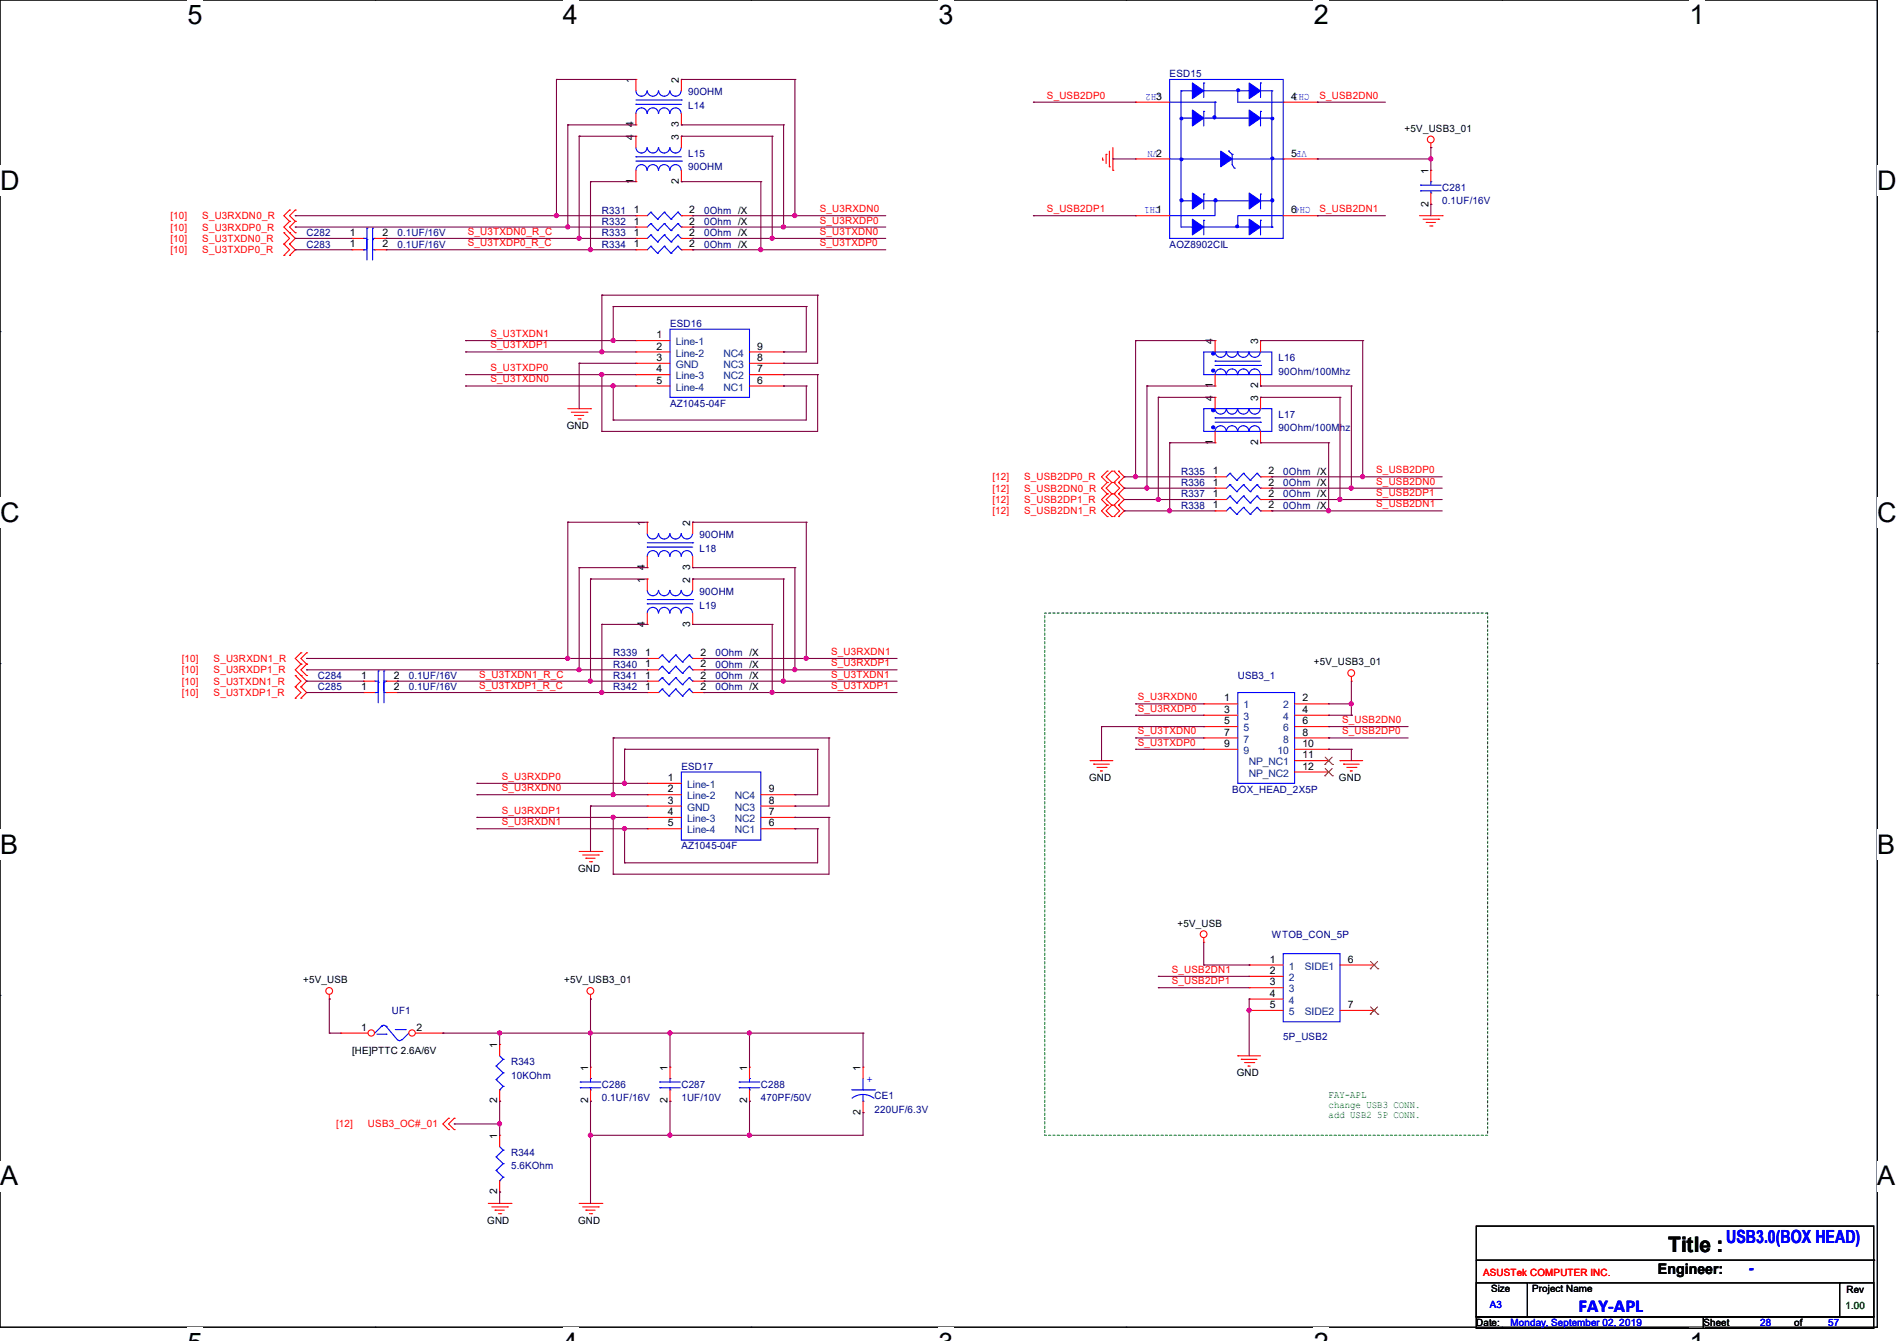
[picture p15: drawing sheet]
<svg xmlns="http://www.w3.org/2000/svg" width="297mm" height="210mm" viewBox="0 0 297 210" stroke-linecap="round" stroke-linejoin="round" font-family="sans-serif">
<defs><g id="words">
<g font-size="4.2">
<text x="29.4" y="3.8">5</text>
<text x="88.1" y="3.8">4</text>
<text x="146.9" y="3.8">3</text>
<text x="205.7" y="3.8">2</text>
<text x="264.5" y="3.8">1</text>
<text x="0" y="29.8">D</text>
<text x="293.9" y="29.8">D</text>
<text x="0" y="81.7">C</text>
<text x="293.9" y="81.7">C</text>
<text x="0" y="133.7">B</text>
<text x="293.9" y="133.7">B</text>
<text x="0" y="185.6">A</text>
<text x="293.9" y="185.6">A</text>
</g>
<text font-size="3.3" x="261.2" y="196">Title :</text>
<g font-size="2.8" fill="#00f">
<text x="270.3" y="194.7">USB3.0(BOX HEAD)</text>
<text x="247.1" y="205.4">FAY-APL</text>
</g>
<text font-size="2.3" x="259.6" y="199.5">Engineer:</text>
<text font-size="2.3" fill="#00f" x="273.8" y="199.4">-</text>
<g font-size="1.6">
<text x="99.2" y="13" transform="rotate(-90 99.2 13)">1</text>
<text x="106.3" y="13" transform="rotate(-90 106.3 13)">2</text>
<text x="181" y="15.6">3</text>
<text x="202.1" y="15.6">4</text>
<text x="99.2" y="21.9" transform="rotate(-90 99.2 21.9)">4</text>
<text x="99.2" y="19.9" transform="rotate(-90 99.2 19.9)">4</text>
<text x="106.3" y="21.9" transform="rotate(-90 106.3 21.9)">3</text>
<text x="106.3" y="19.9" transform="rotate(-90 106.3 19.9)">3</text>
<text x="219.9" y="20.7">+5V_USB3_01</text>
<text x="99.2" y="28.8" transform="rotate(-90 99.2 28.8)">1</text>
<text x="106.3" y="28.8" transform="rotate(-90 106.3 28.8)">2</text>
<text x="181" y="24.5">2</text>
<text x="202.1" y="24.5">5</text>
<text x="223.7" y="27.2" transform="rotate(-90 223.7 27.2)">1</text>
<text x="99.2" y="35.2">1</text>
<text x="99.2" y="33.4">1</text>
<text x="107.9" y="35.2">2</text>
<text x="107.9" y="33.4">2</text>
<text x="181" y="33.4">1</text>
<text x="202.1" y="33.4">6</text>
<text x="223.7" y="32.3" transform="rotate(-90 223.7 32.3)">2</text>
<text x="54.8" y="38.7">1</text>
<text x="54.8" y="37">1</text>
<text x="59.9" y="38.7">2</text>
<text x="59.9" y="37">2</text>
<text x="99.2" y="37">1</text>
<text x="99.2" y="38.7">1</text>
<text x="107.9" y="37">2</text>
<text x="107.9" y="38.7">2</text>
<text x="102.8" y="53">1</text>
<text x="189.9" y="53.9" transform="rotate(-90 189.9 53.9)">4</text>
<text x="197" y="53.9" transform="rotate(-90 197 53.9)">3</text>
<text x="102.8" y="54.7">2</text>
<text x="102.8" y="56.5">3</text>
<text x="102.8" y="58.3">4</text>
<text x="118.6" y="56.5">8</text>
<text x="118.6" y="58.3">7</text>
<text x="118.6" y="54.7">9</text>
<text x="102.8" y="60.1">5</text>
<text x="118.6" y="60.1">6</text>
<text x="189.9" y="62.8" transform="rotate(-90 189.9 62.8)">4</text>
<text x="189.9" y="60.8" transform="rotate(-90 189.9 60.8)">1</text>
<text x="197" y="62.8" transform="rotate(-90 197 62.8)">3</text>
<text x="197" y="60.8" transform="rotate(-90 197 60.8)">2</text>
<text x="88.7" y="67.2">GND</text>
<text x="189.9" y="69.7" transform="rotate(-90 189.9 69.7)">1</text>
<text x="197" y="69.7" transform="rotate(-90 197 69.7)">2</text>
<text x="189.9" y="74.3">1</text>
<text x="189.9" y="76.1">1</text>
<text x="189.9" y="77.9">1</text>
<text x="198.6" y="74.3">2</text>
<text x="198.6" y="76.1">2</text>
<text x="198.6" y="77.9">2</text>
<text x="101" y="82.3" transform="rotate(-90 101 82.3)">1</text>
<text x="108.1" y="82.3" transform="rotate(-90 108.1 82.3)">2</text>
<text x="189.9" y="79.6">1</text>
<text x="198.6" y="79.6">2</text>
<text x="101" y="89.2" transform="rotate(-90 101 89.2)">4</text>
<text x="108.1" y="89.2" transform="rotate(-90 108.1 89.2)">3</text>
<text x="101" y="91.2" transform="rotate(-90 101 91.2)">1</text>
<text x="108.1" y="91.2" transform="rotate(-90 108.1 91.2)">2</text>
<text x="101" y="98.1" transform="rotate(-90 101 98.1)">4</text>
<text x="108.1" y="98.1" transform="rotate(-90 108.1 98.1)">3</text>
<text x="56.6" y="106.3">1</text>
<text x="61.7" y="106.3">2</text>
<text x="101" y="104.5">1</text>
<text x="101" y="106.3">1</text>
<text x="101" y="102.7">1</text>
<text x="109.7" y="104.5">2</text>
<text x="109.7" y="106.3">2</text>
<text x="109.7" y="102.7">2</text>
<text x="205.7" y="104.2">+5V_USB3_01</text>
<text x="56.6" y="108.1">1</text>
<text x="61.7" y="108.1">2</text>
<text x="101" y="108.1">1</text>
<text x="109.7" y="108.1">2</text>
<text x="191.7" y="109.9">1</text>
<text x="191.7" y="111.6">3</text>
<text x="191.7" y="113.4">5</text>
<text x="203.9" y="109.9">2</text>
<text x="203.9" y="111.6">4</text>
<text x="203.9" y="113.4">6</text>
<text x="191.7" y="115.2">7</text>
<text x="191.7" y="117">9</text>
<text x="203.9" y="115.2">8</text>
<text x="203.9" y="117">10</text>
<text x="203.9" y="118.7">11</text>
<text x="104.6" y="122.3">1</text>
<text x="104.6" y="124.1">2</text>
<text x="104.6" y="125.9">3</text>
<text x="120.4" y="125.9">8</text>
<text x="120.4" y="124.1">9</text>
<text x="170.5" y="122.3">GND</text>
<text x="203.9" y="120.5">12</text>
<text x="209.6" y="122.3">GND</text>
<text x="104.6" y="127.6">4</text>
<text x="104.6" y="129.4">5</text>
<text x="120.4" y="127.6">7</text>
<text x="120.4" y="129.4">6</text>
<text x="90.5" y="136.6">GND</text>
<text x="184.4" y="145.1">+5V_USB</text>
<text x="47.5" y="154">+5V_USB</text>
<text x="88.3" y="154">+5V_USB3_01</text>
<text x="198.8" y="150.8">1</text>
<text x="198.8" y="152.5">2</text>
<text x="198.8" y="154.3">3</text>
<text x="211" y="150.8">6</text>
<text x="56.6" y="161.4">1</text>
<text x="65.2" y="161.4">2</text>
<text x="198.8" y="156.1">4</text>
<text x="198.8" y="157.9">5</text>
<text x="211" y="157.9">7</text>
<text x="55.1" y="165">[HE]PTTC 2.6A/6V</text>
<text x="77.9" y="164.1" transform="rotate(-90 77.9 164.1)">1</text>
<text x="92.1" y="167.7" transform="rotate(-90 92.1 167.7)">1</text>
<text x="104.5" y="167.7" transform="rotate(-90 104.5 167.7)">1</text>
<text x="117" y="167.7" transform="rotate(-90 117 167.7)">1</text>
<text x="134.7" y="167.7" transform="rotate(-90 134.7 167.7)">1</text>
<text x="77.9" y="172.8" transform="rotate(-90 77.9 172.8)">2</text>
<text x="92.1" y="172.8" transform="rotate(-90 92.1 172.8)">2</text>
<text x="104.5" y="172.8" transform="rotate(-90 104.5 172.8)">2</text>
<text x="117" y="172.8" transform="rotate(-90 117 172.8)">2</text>
<text x="193.6" y="168.6">GND</text>
<text x="77.9" y="178.3" transform="rotate(-90 77.9 178.3)">1</text>
<text x="134.7" y="174.6" transform="rotate(-90 134.7 174.6)">2</text>
<text x="76.3" y="191.7">GND</text>
<text x="77.9" y="187" transform="rotate(-90 77.9 187)">2</text>
<text x="90.5" y="191.7">GND</text>
<text x="233.5" y="202.3">Size</text>
<text x="239.9" y="202.3">Project Name</text>
<text x="289.1" y="202.5">Rev</text>
<text x="231.1" y="207.7">Date:</text>
<text x="266.7" y="207.7">Sheet</text>
<text x="280.9" y="207.7">of</text>
</g>
<g font-size="1.6" fill="#000080">
<text x="107.7" y="17.1">L14</text>
<text x="107.7" y="14.9">90OHM</text>
<text x="183.1" y="12.1">ESD15</text>
<text x="107.7" y="24.6">L15</text>
<text x="107.7" y="26.7">90OHM</text>
<text x="225.8" y="29.9">C281</text>
<text x="94.2" y="35.2">R332</text>
<text x="94.2" y="33.4">R331</text>
<text x="110.2" y="35.2">0Ohm /X</text>
<text x="110.2" y="33.4">0Ohm /X</text>
<text x="225.8" y="32">0.1UF/16V</text>
<text x="48" y="38.8">C283</text>
<text x="48" y="37">C282</text>
<text x="62.2" y="38.8">0.1UF/16V</text>
<text x="62.2" y="37">0.1UF/16V</text>
<text x="94.2" y="37">R333</text>
<text x="94.2" y="38.8">R334</text>
<text x="110.2" y="37">0Ohm /X</text>
<text x="110.2" y="38.8">0Ohm /X</text>
<text x="183.1" y="38.8">AOZ8902CIL</text>
<text x="104.9" y="51.2">ESD16</text>
<text x="200.2" y="56.6">L16</text>
<text x="200.2" y="58.7">90Ohm/100Mhz</text>
<text x="104.9" y="63.7">AZ1045-04F</text>
<text x="200.2" y="65.4">L17</text>
<text x="200.2" y="67.6">90Ohm/100Mhz</text>
<text x="184.9" y="74.3">R335</text>
<text x="184.9" y="76.1">R336</text>
<text x="184.9" y="77.9">R337</text>
<text x="200.9" y="74.3">0Ohm /X</text>
<text x="200.9" y="76.1">0Ohm /X</text>
<text x="200.9" y="77.9">0Ohm /X</text>
<text x="184.9" y="79.7">R338</text>
<text x="200.9" y="79.7">0Ohm /X</text>
<text x="109.5" y="86.4">L18</text>
<text x="109.5" y="84.3">90OHM</text>
<text x="109.5" y="95.3">L19</text>
<text x="109.5" y="93.2">90OHM</text>
<text x="49.8" y="106.3">C284</text>
<text x="64" y="106.3">0.1UF/16V</text>
<text x="96" y="104.6">R340</text>
<text x="96" y="106.3">R341</text>
<text x="96" y="102.8">R339</text>
<text x="112" y="104.6">0Ohm /X</text>
<text x="112" y="106.3">0Ohm /X</text>
<text x="112" y="102.8">0Ohm /X</text>
<text x="193.8" y="106.3">USB3_1</text>
<text x="49.8" y="108.1">C285</text>
<text x="64" y="108.1">0.1UF/16V</text>
<text x="96" y="108.1">R342</text>
<text x="112" y="108.1">0Ohm /X</text>
<text x="106.7" y="120.6">ESD17</text>
<text x="192.9" y="124.1">BOX_HEAD_2X5P</text>
<text x="106.7" y="133">AZ1045-04F</text>
<text x="199.1" y="146.9">WTOB_CON_5P</text>
<text x="61.3" y="158.8">UF1</text>
<text x="80" y="166.8">R343</text>
<text x="200.9" y="162.9">5P_USB2</text>
<text x="80" y="168.9">10KOhm</text>
<text x="94.2" y="170.3">C286</text>
<text x="94.2" y="172.5">0.1UF/16V</text>
<text x="106.7" y="170.3">C287</text>
<text x="106.7" y="172.5">1UF/10V</text>
<text x="119.1" y="170.3">C288</text>
<text x="119.1" y="172.5">470PF/50V</text>
<text x="136.9" y="172.1">CE1</text>
<text x="136.9" y="174.2">220UF/6.3V</text>
<text x="80" y="181">R344</text>
<text x="80" y="183.1">5.6KOhm</text>
</g>
<g font-size="1.6" fill="#f00">
<text x="163.9" y="15.5">S_USB2DP0</text>
<text x="206.6" y="15.5">S_USB2DN0</text>
<text x="26.7" y="34.3">[10]</text>
<text x="31.7" y="34.3">S_U3RXDN0_R</text>
<text x="128.4" y="35">S_U3RXDP0</text>
<text x="128.4" y="33.2">S_U3RXDN0</text>
<text x="163.9" y="33.2">S_USB2DP1</text>
<text x="206.6" y="33.2">S_USB2DN1</text>
<text x="26.7" y="39.7">[10]</text>
<text x="26.7" y="36.1">[10]</text>
<text x="26.7" y="37.9">[10]</text>
<text x="31.7" y="39.7">S_U3TXDP0_R</text>
<text x="31.7" y="36.1">S_U3RXDP0_R</text>
<text x="31.7" y="37.9">S_U3TXDN0_R</text>
<text x="73.2" y="36.8">S_U3TXDN0_R_C</text>
<text x="73.2" y="38.6">S_U3TXDP0_R_C</text>
<text x="128.4" y="38.6">S_U3TXDP0</text>
<text x="128.4" y="36.8">S_U3TXDN0</text>
<text x="76.8" y="52.8">S_U3TXDN1</text>
<text x="76.8" y="59.9">S_U3TXDN0</text>
<text x="76.8" y="58.1">S_U3TXDP0</text>
<text x="76.8" y="54.6">S_U3TXDP1</text>
<text x="155.4" y="77">[12]</text>
<text x="155.4" y="75.2">[12]</text>
<text x="160.4" y="77">S_USB2DN0_R</text>
<text x="160.4" y="75.2">S_USB2DP0_R</text>
<text x="215.5" y="77.7">S_USB2DP1</text>
<text x="215.5" y="74.1">S_USB2DP0</text>
<text x="215.5" y="75.9">S_USB2DN0</text>
<text x="155.4" y="80.6">[12]</text>
<text x="155.4" y="78.8">[12]</text>
<text x="160.4" y="80.6">S_USB2DN1_R</text>
<text x="160.4" y="78.8">S_USB2DP1_R</text>
<text x="215.5" y="79.5">S_USB2DN1</text>
<text x="28.4" y="103.7">[10]</text>
<text x="28.4" y="105.4">[10]</text>
<text x="28.4" y="107.2">[10]</text>
<text x="33.4" y="103.7">S_U3RXDN1_R</text>
<text x="33.4" y="105.4">S_U3RXDP1_R</text>
<text x="33.4" y="107.2">S_U3TXDN1_R</text>
<text x="75" y="106.1">S_U3TXDN1_R_C</text>
<text x="75" y="107.9">S_U3TXDP1_R_C</text>
<text x="130.1" y="104.3">S_U3RXDP1</text>
<text x="130.1" y="102.6">S_U3RXDN1</text>
<text x="130.1" y="107.9">S_U3TXDP1</text>
<text x="130.1" y="106.1">S_U3TXDN1</text>
<text x="28.4" y="109">[10]</text>
<text x="33.4" y="109">S_U3TXDP1_R</text>
<text x="178.1" y="111.5">S_U3RXDP0</text>
<text x="178.1" y="109.7">S_U3RXDN0</text>
<text x="210.1" y="113.2">S_USB2DN0</text>
<text x="178.1" y="116.8">S_U3TXDP0</text>
<text x="178.1" y="115">S_U3TXDN0</text>
<text x="210.1" y="115">S_USB2DP0</text>
<text x="78.6" y="122.1">S_U3RXDP0</text>
<text x="78.6" y="123.9">S_U3RXDN0</text>
<text x="78.6" y="129.2">S_U3RXDN1</text>
<text x="78.6" y="127.5">S_U3RXDP1</text>
<text x="183.5" y="154.1">S_USB2DP1</text>
<text x="183.5" y="152.4">S_USB2DN1</text>
<text x="52.6" y="176.6">[12]</text>
<text x="57.6" y="176.6">USB3_OC#_01</text>
<text x="232.2" y="199.9">ASUSTek COMPUTER INC.</text>
</g>
<g font-size="1.6" fill="#00f">
<text x="181.9" y="14.7" transform="rotate(-180 181.9 14.7)">CH2</text>
<text x="205" y="14.7" transform="rotate(-180 205 14.7)">CH3</text>
<text x="181.4" y="23.6" transform="rotate(-180 181.4 23.6)">VN</text>
<text x="204.6" y="23.6" transform="rotate(-180 204.6 23.6)">VP</text>
<text x="181.7" y="32.5" transform="rotate(-180 181.7 32.5)">CH1</text>
<text x="205.2" y="32.5" transform="rotate(-180 205.2 32.5)">CH4</text>
<text x="135.7" y="169.5">+</text>
<text x="233.3" y="204.8">A3</text>
<text x="236.5" y="207.7">Monday, September 02, 2019</text>
<text x="275.6" y="207.7">28</text>
<text x="286.3" y="207.7">57</text>
</g>
<g font-size="1.6" fill="#004080">
<text x="105.8" y="54.1">Line-1</text>
<text x="105.8" y="55.8">Line-2</text>
<text x="105.8" y="57.6">GND</text>
<text x="105.8" y="59.4">Line-3</text>
<text x="113.3" y="57.6">NC3</text>
<text x="113.3" y="59.4">NC2</text>
<text x="113.3" y="55.8">NC4</text>
<text x="105.8" y="61.2">Line-4</text>
<text x="113.3" y="61.2">NC1</text>
<text x="194.7" y="111">1</text>
<text x="194.7" y="112.7">3</text>
<text x="200.9" y="111">2</text>
<text x="200.9" y="112.7">4</text>
<text x="194.7" y="114.5">5</text>
<text x="194.7" y="116.3">7</text>
<text x="194.7" y="118.1">9</text>
<text x="195.5" y="119.8">NP_NC1</text>
<text x="200" y="118.1">10</text>
<text x="200.9" y="114.5">6</text>
<text x="200.9" y="116.3">8</text>
<text x="107.6" y="123.4">Line-1</text>
<text x="107.6" y="125.2">Line-2</text>
<text x="115.1" y="125.2">NC4</text>
<text x="195.5" y="121.6">NP_NC2</text>
<text x="107.6" y="127">GND</text>
<text x="107.6" y="128.7">Line-3</text>
<text x="107.6" y="130.5">Line-4</text>
<text x="115.1" y="127">NC3</text>
<text x="115.1" y="128.7">NC2</text>
<text x="115.1" y="130.5">NC1</text>
<text x="201.8" y="151.9">1</text>
<text x="201.8" y="153.6">2</text>
<text x="201.8" y="155.4">3</text>
<text x="204.3" y="151.9">SIDE1</text>
<text x="201.8" y="157.2">4</text>
<text x="201.8" y="159">5</text>
<text x="204.3" y="159">SIDE2</text>
</g>
<g font-size="1.6" fill="#008000">
<text x="208" y="171.9">FAY-APL</text>
<text x="208" y="173.5">change USB3 CONN.</text>
<text x="208" y="175">add USB2 5P CONN.</text>
<text x="288.9" y="205">1.00</text>
</g>
</g></defs>
<path d="M0 0h293.9v207.9h-293.9z" fill="none" stroke="#000" stroke-width=".17"/>
<g fill="#fff">
<path d="M29.4 0h2.3v4.7h-2.3z"/>
<path d="M29.4 207.9h2.3v2.1h-2.3z"/>
</g>
<path d="M58.8 0h.1M58.8 207.9h.1" fill="none" stroke="#000" stroke-width=".17"/>
<g fill="#fff">
<path d="M88.1 0h2.4v4.7h-2.4z"/>
<path d="M88.1 207.9h2.4v2.1h-2.4z"/>
</g>
<path d="M117.6 0h.1M117.6 207.9h.1" fill="none" stroke="#000" stroke-width=".17"/>
<g fill="#fff">
<path d="M146.9 0h2.4v4.7h-2.4z"/>
<path d="M146.9 207.9h2.4v2.1h-2.4z"/>
</g>
<path d="M176.3 0h.1M176.3 207.9h.1" fill="none" stroke="#000" stroke-width=".17"/>
<g fill="#fff">
<path d="M205.7 0h2.4v4.7h-2.4z"/>
<path d="M205.7 207.9h2.4v2.1h-2.4z"/>
</g>
<path d="M235.1 0h.1M235.1 207.9h.1" fill="none" stroke="#000" stroke-width=".17"/>
<g fill="#fff">
<path d="M264.5 0h2.4v4.7h-2.4z"/>
<path d="M264.5 207.9h2.4v2.1h-2.4z"/>
<path d="M0 26h3v4.7h-3z"/>
<path d="M293.9 26h3.1v4.7h-3.1z"/>
<path d="M0 77.9h3v4.7h-3z"/>
<path d="M293.9 77.9h3.1v4.7h-3.1z"/>
</g>
<path d="M0 51.9h.1M293.9 51.9h.1" fill="none" stroke="#000" stroke-width=".17"/>
<g fill="#fff">
<path d="M0 129.9h2.8v4.7h-2.8z"/>
<path d="M293.9 129.9h2.9v4.7h-2.9z"/>
</g>
<path d="M0 103.9h.1M293.9 103.9h.1" fill="none" stroke="#000" stroke-width=".17"/>
<g fill="#fff">
<path d="M0 181.8h2.8v4.8h-2.8z"/>
<path d="M293.8 181.8h3v4.8h-3z"/>
</g>
<path d="M0 155.9h.1M293.9 155.9h.1M231.1 192h62.3v14.2h-62.3zM231.1 197.4h62.3M293.4 197.4h.1M231.1 200.9h8v5.3h-8zM231.1 206.2h35.6v1.8h-35.6zM239.3 200.9h48.7M266.7 206.2h26.7v1.8h-26.7zM288 200.9h5.4v5.3h-5.4zM288 200.9h.1" fill="none" stroke="#000" stroke-width=".17"/>
<path d="M163.6 96h69.3v81.8h-69.3z" fill="none" stroke="#008000" stroke-width=".17" stroke-dasharray=".3 .3"/>
<g fill="none" stroke="#f00" stroke-width=".17">
<path d="M44.4 38.2h.1M44.4 36.4h.1M44.4 38.2l.9 .9-.9 .9M44.4 36.4l.9 .9-.9 .9M45.3 34.7h.1M45.3 32.9h.1M45.3 38.2h.1M45.3 36.4h.1M45.3 32.9l-.9 .9 .9 .9M45.3 38.2l.9 .9-.9 .9M45.3 34.7l-.9 .9 1.8 1.7-.9 .9M46.2 34.7h.1"/>
<path d="M46.2 32.9h.1M46.2 36.4h.1M46.2 32.9l-.9 .9 .9 .9M46.2 34.7l-.9 .9 .9 .8M55.1 39.1h.1M55.1 39.1h1.8M58.7 39.1h1.8M60.5 39.1h.1M99.6 35.6h.1M99.6 35.6h1.7M106.7 35.6h1.8M108.5 35.6h.1"/>
<path d="M172.6 25.1h.1M172.6 24.7v.4M173.2 24.2h.1M173.2 24.2v1.4M173.7 26.1h.1M173.7 23.7v2.4M174.2 26.7h.1M174.2 23.1v3.6M222.2 33.8h3.6M222.8 34.3h2.5M223.3 34.8h.1M223.3 34.8h1.4"/>
<path d="M223.9 35.4h.3M224 23.1h.1M224 22.4v.7M224.2 35.4h.1M225.3 34.3h.1M225.8 33.8h.1M44.4 40h.1M45.3 40h.1M190.2 53.3h.1M190.2 53.3v1.8M190.2 58.7v1.8M197.4 53.3h.1"/>
<path d="M197.4 53.3v1.8M197.4 58.7v1.8M88.9 64h3.6M89.5 64.6h2.4M90 65.1h.1M90 65.1h1.4M90.5 65.6h.3M90.8 65.6h.1M91.9 64.6h.1M92.5 64h.1M173.4 77.3h.1M173.4 75.6h.1"/>
<path d="M173.4 73.8h.1M173.4 79.1h.1M173.4 79.1l-.9 .9 .9 .9M173.4 75.6l-.9 .9 .9 .8M173.4 77.3l-.9 .9 .9 .9M173.4 73.8l-.9 .9 .9 .9M174.1 75.6h.1M174.1 77.3h.1M174.1 73.8h.1M174.1 79.1h.1M174.1 75.6l-.9 .9 .9 .8M174.1 73.8l-.9 .9 .9 .9"/>
<path d="M174.1 79.1l-.9 .9 .9 .9M174.1 77.3l-.9 .9 .9 .9M174.4 75.6h.1M174.4 77.3h.1M174.4 73.8h.1M174.4 79.1h.1M174.4 75.6l.9 .9-.9 .8M174.4 73.8l.9 .9-.9 .9M174.4 79.1l.9 .9-.9 .9M174.4 77.3l.9 .9-.9 .9M175.1 77.3h.1M175.1 75.6h.1"/>
<path d="M175.1 73.8h.1M175.1 79.1h.1M175.1 75.6l.9 .9-.9 .8M175.1 79.1l.9 .9-.9 .9M175.1 73.8l.9 .9-.9 .9M175.1 77.3l.9 .9-.9 .9M190.2 74.7h.1M190.2 69.3h.1M190.2 62.2h.1M190.2 60.5h.1M190.2 74.7h1.8M190.2 62.2v1.8"/>
<path d="M190.2 67.6v1.7M197.4 69.3h.1M197.4 62.2h.1M197.4 60.5h.1M197.4 74.7h1.7M197.4 62.2v1.8M197.4 67.6v1.7M199.1 74.7h.1M173.4 80.9h.1M174.1 80.9h.1M174.4 80.9h.1M175.1 80.9h.1"/>
<path d="M46.2 107.6h.1M46.2 109.3h.1M46.2 105.8h.1M46.2 107.6l.9 .9-.9 .8M46.2 105.8l.9 .9-.9 .9M47.1 104h.1M47.1 102.2h.1M47.1 109.3h.1M47.1 107.6h.1M47.1 105.8h.1M47.1 102.2l-.9 .9 .9 .9M47.1 107.6l.9 .9-.9 .8"/>
<path d="M47.1 104l-.9 .9 1.8 1.8-.9 .9M48 104h.1M48 102.2h.1M48 105.8h.1M48 102.2l-.9 .9 .9 .9M48 104l-.9 .9 .9 .9M170.7 119.1h.1M170.7 119.1h3.5M171.2 119.7h.1M171.2 119.7h2.5M188.5 110.2h.1M188.5 112h.1"/>
<path d="M188.5 113.8h.1M188.5 115.6h.1M188.5 117.3h.1M188.5 110.2h5.3M188.5 112h5.3M188.5 113.8h5.3M188.5 115.6h5.3M188.5 117.3h5.3M202.7 119.1h5.3M202.7 110.2h5.3M202.7 112h5.3M202.7 113.8h5.3"/>
<path d="M202.7 115.6h5.3M202.7 117.3h5.3M208 110.2h.1M208 112h.1M208 113.8h.1M208 115.6h.1M208 117.3h.1M208 119.1h.1M209.8 119.1h.1M209.8 119.1h3.6M210.4 119.7h.1M210.4 119.7h2.4"/>
<path d="M211.6 106.7h.1M211.6 106v.7M90.7 133.3h3.5M91.2 133.9h2.5M91.7 134.4h.1M91.7 134.4h1.5M92.3 135h.3M92.6 135h.1M93.7 133.9h.1M94.2 133.3h.1M171.7 120.2h1.5M172.3 120.7h.1"/>
<path d="M172.3 120.7h.3M173.2 120.2h.1M202.7 120.9h5.3M208 120.9h.1M210.9 120.2h1.4M211.4 120.7h.1M211.4 120.7h.4M212.3 120.2h.1M51.6 156.5h.1M51.6 155.7v.8M92.5 156.5h.1M92.5 155.7v.8"/>
<path d="M188.5 147.6h.1M188.5 146.9v.7M70.2 175.1h.1M70.2 176.9h.1M70.2 175.1l-.9 .9 .9 .9M71.1 175.1h.1M71.1 176.9h.1M71.1 175.1l-.9 .9 .9 .9M104.9 167.1h.1M104.9 172.5h.1M104.9 167.1v1.8M104.9 170.7v1.8"/>
<path d="M117.3 167.1h.1M117.3 172.5h.1M117.3 167.1v1.8M117.3 170.7v1.8M135.1 167.1h.1M135.1 174.2h.1M135.1 167.1v1.8M135.1 172.5v1.7M193.8 165.4h.1M193.8 165.4h3.6M194.4 165.9h.1M194.4 165.9h2.4"/>
<path d="M194.9 166.4h1.4M195.4 167h.1M195.4 167h.3M196.3 166.4h.1M76.5 188.5h3.5M77 189h2.5M77.5 189.5h.1M77.5 189.5h1.5M78.1 190.1h.3M78.4 190.1h.1M79.5 189h.1M80 188.5h.1"/>
<path d="M90.7 188.5h3.5M91.2 189h2.5M91.7 189.5h.1M91.7 189.5h1.5M92.3 190.1h.3M92.6 190.1h.1M93.7 189h.1M94.2 188.5h.1"/>
<circle cx="224" cy="21.8" r=".53"/>
<circle cx="211.6" cy="105.4" r=".53"/>
<circle cx="51.5" cy="155.2" r=".53"/>
<circle cx="92.4" cy="155.2" r=".53"/>
<circle cx="188.4" cy="146.3" r=".53"/>
</g>
<g fill="none" stroke="#00f" stroke-width=".17">
<path d="M56.9 39.1h.1M56.9 39.1h.5M57.4 37.5h.1M57.4 37.5v3.2M58.3 37.5h.1M58.3 37.5v3.2M58.3 39.1h.4M58.7 39.1h.1M101.9 35h.1M101.9 35l1.1 1.1M101.9 35l-.6 .6M103 36.1h.1"/>
<path d="M104 35h.1M104 35l1.1 1.1M104 35l-1 1.1M105.1 36.1h.1M106.1 35h.1M106.1 35l.6 .6M106.1 35l-1 1.1M106.7 35.6h.1M188.5 55.1h10.6v3.6h-10.6zM190.2 56.6h.1M190.2 55.1a.87 .87 0 0 0 .9 .9 .87 .87 0 0 0 .9-.9M190.2 57.2h7.2"/>
<path d="M190.2 56.6h7.2M190.2 58.7a.87 .87 0 0 1 .9-.9 .87 .87 0 0 1 .9 .9M192 58.7a.87 .87 0 0 1 .9-.9 .87 .87 0 0 1 .9 .9M192 55.1a.87 .87 0 0 0 .9 .9 .87 .87 0 0 0 .9-.9M193.8 55.1a.87 .87 0 0 0 .9 .9 .87 .87 0 0 0 .8-.9M193.8 58.7a.87 .87 0 0 1 .9-.9 .87 .87 0 0 1 .8 .9M195.6 58.7a.87 .87 0 0 1 .8-.9 .87 .87 0 0 1 .9 .9M195.6 55.1a.87 .87 0 0 0 .8 .9 .87 .87 0 0 0 .9-.9M197.4 57.2h.1M188.5 64h10.6v3.6h-10.6zM190.2 65.4h.1M190.2 64a.87 .87 0 0 0 .9 .9 .87 .87 0 0 0 .9-.9"/>
<path d="M190.2 66.1h7.2M190.2 65.4h7.2M190.2 67.6a.87 .87 0 0 1 .9-.9 .87 .87 0 0 1 .9 .9M192 67.6a.87 .87 0 0 1 .9-.9 .87 .87 0 0 1 .9 .9M192 64a.87 .87 0 0 0 .9 .9 .87 .87 0 0 0 .9-.9M192.6 74.1h.1M192.6 74.1l1 1.1M192.6 74.1l-.6 .6M193.6 75.2h.1M193.8 64a.87 .87 0 0 0 .9 .9 .87 .87 0 0 0 .8-.9M193.8 67.6a.87 .87 0 0 1 .9-.9 .87 .87 0 0 1 .8 .9M194.7 74.1h.1"/>
<path d="M194.7 74.1l1 1.1M194.7 74.1l-1.1 1.1M195.6 67.6a.87 .87 0 0 1 .8-.9 .87 .87 0 0 1 .9 .9M195.6 64a.87 .87 0 0 0 .8 .9 .87 .87 0 0 0 .9-.9M195.7 75.2h.1M196.8 74.1h.1M196.8 74.1l.6 .6M196.8 74.1l-1.1 1.1M197.4 74.7h.1M197.4 66.1h.1M193.8 108.5h8.9v14.2h-8.9zM59 162h1.5"/>
<path d="M59.7 160.7l.4-.1 .3 .1M59.7 160.7h.1M59.7 160.7l-1 1.1M60.5 160.7h.1M60.5 162h.1M60.5 160.7l1.7 2.2M61.9 161.2h1.6M62.9 162.8a.35 .35 0 0 1-.6 0M63.5 161.2h.1M64 161.8h.1M64 161.8l-1.1 1.1M103.3 169.5h.1"/>
<path d="M103.3 170.3h.1M103.3 169.5h3.2M103.3 170.3h3.2M104.9 168.9h.1M104.9 170.7h.1M104.9 168.9v.6M104.9 170.3v.4M115.7 169.5h.1M115.7 170.3h.1M115.7 169.5h3.3M115.7 170.3h3.3M117.3 168.9h.1"/>
<path d="M117.3 170.7h.1M117.3 168.9v.6M117.3 170.3v.4M133.3 170.7h3.6M135.1 171.4l1.1 .2 .6 .4M135.1 171.4l-.7 .1-1 .5M135.1 172.5h.1M135.1 170.7h.1M135.1 168.9v1.8M135.1 171.4v1.1M136.9 170.7h.1"/>
</g>
<g fill="#00f" stroke="#00f" stroke-width=".17">
<circle cx="190" cy="64.3" r=".24"/>
<circle cx="190" cy="66.9" r=".24"/>
<circle cx="190" cy="55.4" r=".24"/>
<circle cx="190" cy="58.1" r=".24"/>
</g>
<path d="M207.4 119.7h.1M207.5 118.6l1.1 1.1M208.6 118.6l-1.2 1.1M208.6 119.7h.1M207.4 121.5h.1M207.5 120.4l1.1 1.1M208.6 120.4l-1.2 1.1M208.6 121.5h.1" fill="none" stroke="#804000" stroke-width=".16"/>
<circle cx="58.1" cy="161.8" r=".5" fill="#fff" stroke="#f00" stroke-width=".17"/>
<path d="M53.3 161.8h.1M53.3 161.8h4.3" fill="none" stroke="#f00" stroke-width=".17"/>
<circle cx="64.5" cy="161.8" r=".5" fill="#fff" stroke="#f00" stroke-width=".17"/>
<g fill="none" stroke="#f00" stroke-width=".17">
<path d="M99.6 12.4h.1M99.6 19.6h.1M99.6 12.4v1.8M99.6 17.8v1.8M106.7 12.4h.1M106.7 19.6h.1M106.7 12.4v1.8M106.7 17.8v1.8M177.8 16h.1M177.8 16h5.3M200.9 16h5.3M206.2 16h.1"/>
<path d="M55.1 37.3h.1M55.1 37.3h1.8M58.7 37.3h1.8M60.5 37.3h.1M99.6 37.3h.1M99.6 33.8h.1M99.6 39.1h.1M99.6 28.4h.1M99.6 21.3h.1M99.6 37.3h1.7M99.6 33.8h1.7M99.6 39.1h1.7"/>
<path d="M99.6 21.3v1.8M99.6 26.7v1.7M106.7 28.4h.1M106.7 21.3h.1M106.7 37.3h1.8M106.7 33.8h1.8M106.7 39.1h1.8M106.7 21.3v1.8M106.7 26.7v1.7M108.5 37.3h.1M108.5 33.8h.1M108.5 39.1h.1"/>
<path d="M177.8 33.8h.1M177.8 24.9h.1M177.8 33.8h5.3M177.8 24.9h5.3M200.9 33.8h5.3M200.9 24.9h5.3M206.2 24.9h.1M206.2 33.8h.1M224 26.7h.1M224 32h.1M224 26.7v1.7M224 30.2v1.8"/>
<path d="M99.6 53.3h.1M99.6 55.1h.1M99.6 56.9h.1M99.6 58.7h.1M99.6 53.3h5.3M99.6 55.1h5.3M99.6 56.9h5.3M99.6 58.7h5.3M117.3 55.1h5.4M117.3 56.9h5.4M117.3 58.7h5.4M122.7 56.9h.1"/>
<path d="M122.7 58.7h.1M122.7 55.1h.1M99.6 60.5h.1M99.6 60.5h5.3M117.3 60.5h5.4M122.7 60.5h.1M190.2 76.5h.1M190.2 78.2h.1M190.2 76.5h1.8M190.2 78.2h1.8M197.4 76.5h1.7M197.4 78.2h1.7"/>
<path d="M199.1 76.5h.1M199.1 78.2h.1M101.3 81.8h.1M101.3 88.9h.1M101.3 90.7h.1M101.3 97.8h.1M101.3 81.8v1.8M101.3 87.1v1.8M101.3 90.7v1.8M101.3 96v1.8M108.5 81.8h.1M108.5 88.9h.1"/>
<path d="M108.5 90.7h.1M108.5 97.8h.1M108.5 81.8v1.8M108.5 87.1v1.8M108.5 90.7v1.8M108.5 96v1.8M190.2 80h.1M190.2 80h1.8M197.4 80h1.7M199.1 80h.1M56.9 106.7h.1M56.9 108.5h.1"/>
<path d="M56.9 106.7h1.8M56.9 108.5h1.8M60.5 106.7h1.7M60.5 108.5h1.7M62.2 106.7h.1M62.2 108.5h.1M101.3 104.9h.1M101.3 106.7h.1M101.3 103.1h.1M101.3 108.5h.1M101.3 104.9h1.8M101.3 106.7h1.8"/>
<path d="M101.3 103.1h1.8M101.3 108.5h1.8M108.5 104.9h1.7M108.5 106.7h1.7M108.5 103.1h1.7M108.5 108.5h1.7M110.2 104.9h.1M110.2 106.7h.1M110.2 103.1h.1M110.2 108.5h.1M101.3 122.7h.1M101.3 124.5h.1"/>
<path d="M101.3 126.2h.1M101.3 128h.1M101.3 129.8h.1M101.3 122.7h5.4M101.3 124.5h5.4M101.3 126.2h5.4M101.3 128h5.4M101.3 129.8h5.4M119.1 124.5h5.4M119.1 126.2h5.4M119.1 128h5.4M119.1 129.8h5.4"/>
<path d="M124.5 126.2h.1M124.5 128h.1M124.5 129.8h.1M124.5 124.5h.1M195.6 151.1h.1M195.6 152.9h.1M195.6 154.7h.1M195.6 156.5h.1M195.6 158.2h.1M195.6 151.1h5.3M195.6 152.9h5.3M195.6 154.7h5.3"/>
<path d="M195.6 156.5h5.3M195.6 158.2h5.3M209.8 151.1h5.3M209.8 158.2h5.3M215.1 151.1h.1M215.1 158.2h.1M65.1 161.8h4.2M69.3 161.8h.1M78.2 163.6h.1M78.2 172.5h.1M78.2 177.8h.1M78.2 163.6v1.8"/>
<path d="M78.2 170.7v1.8M78.2 177.8v1.8M92.5 167.1h.1M92.5 172.5h.1M92.5 167.1v1.8M92.5 170.7v1.8M78.2 186.7h.1M78.2 184.9v1.8"/>
</g>
<g fill="none" stroke="#00f" stroke-width=".17">
<path d="M99.6 16.3h.1M99.6 14.2a.87 .87 0 0 0 .8 .9 .87 .87 0 0 0 .9-.9M99.6 15.7h7.1M99.6 16.3h7.1M101.3 17.8a.87 .87 0 0 0-.9-.9 .87 .87 0 0 0-.8 .9M101.3 14.2a.87 .87 0 0 0 .9 .9 .87 .87 0 0 0 .9-.9M103.1 17.8a.87 .87 0 0 0-.9-.9 .87 .87 0 0 0-.9 .9M103.1 14.2a.87 .87 0 0 0 .9 .9 .87 .87 0 0 0 .9-.9M104.9 17.8a.87 .87 0 0 0-.9-.9 .87 .87 0 0 0-.9 .9M104.9 14.2a.87 .87 0 0 0 .9 .9 .87 .87 0 0 0 .8-.9M106.6 17.8a.87 .87 0 0 0-.8-.9 .87 .87 0 0 0-.9 .9M106.7 15.7h.1"/>
<path d="M183.1 12.4h17.8v24.9h-17.8zM183.1 16h7.1M184.9 14.2h.1M184.9 14.2v21.4h14.2M184.9 14.2h14.2M184.9 18.5h14.2M188.5 17.4h.1M188.5 13h.1M188.5 13v2.3M188.5 17.4v2.3M190.2 16h.1M190.2 16v2.5"/>
<path d="M193.8 14.2h.1M193.8 14.2v1.8h7.1M197.4 17.4h.1M197.4 13h.1M197.4 13v2.3M197.4 17.4v2.3M199.1 14.2h.1M199.1 18.5h.1M199.1 14.2v21.4M200.9 16h.1M56.9 37.3h.1M56.9 37.3h.5"/>
<path d="M57.4 35.7h.1M57.4 35.7v3.2M58.3 35.7h.1M58.3 35.7v3.2M58.3 37.3h.4M58.7 37.3h.1M99.6 24.6h.1M99.6 23.1a.87 .87 0 0 0 .8 .9 .87 .87 0 0 0 .9-.9M99.6 25.2h7.1M99.6 24.6h7.1M101.3 26.7a.87 .87 0 0 0-.9-.9 .87 .87 0 0 0-.8 .9M101.3 23.1a.87 .87 0 0 0 .9 .9 .87 .87 0 0 0 .9-.9"/>
<path d="M101.9 36.8h.1M101.9 33.2h.1M101.9 38.6h.1M101.9 36.8l1.1 1.1M101.9 36.8l-.6 .5M101.9 33.2l1.1 1.1M101.9 33.2l-.6 .6M101.9 38.6l1.1 1.1M101.9 38.6l-.6 .5M103 37.9h.1M103 34.3h.1M103 39.7h.1"/>
<path d="M103.1 26.7a.87 .87 0 0 0-.9-.9 .87 .87 0 0 0-.9 .9M103.1 23.1a.87 .87 0 0 0 .9 .9 .87 .87 0 0 0 .9-.9M104 36.8h.1M104 33.2h.1M104 38.6h.1M104 36.8l1.1 1.1M104 36.8l-1 1.1M104 33.2l1.1 1.1M104 33.2l-1 1.1M104 38.6l1.1 1.1M104 38.6l-1 1.1M104.9 26.7a.87 .87 0 0 0-.9-.9 .87 .87 0 0 0-.9 .9"/>
<path d="M104.9 23.1a.87 .87 0 0 0 .9 .9 .87 .87 0 0 0 .8-.9M105.1 37.9h.1M105.1 34.3h.1M105.1 39.7h.1M106.1 36.8h.1M106.1 33.2h.1M106.1 38.6h.1M106.1 36.8l.6 .5M106.1 36.8l-1 1.1M106.1 33.2l.6 .6M106.1 33.2l-1 1.1M106.1 38.6l.6 .5"/>
<path d="M106.1 38.6l-1 1.1M106.6 26.7a.87 .87 0 0 0-.8-.9 .87 .87 0 0 0-.9 .9M106.7 37.3h.1M106.7 33.8h.1M106.7 39.1h.1M106.7 25.2h.1M183.1 24.9h17.8M184.9 31.5h14.2M188.5 34.5h.1M188.5 30.4h.1M188.5 30.4v2.3M188.5 34.5v2.3"/>
<path d="M190.2 31.5v2.3h-7.1M192.4 23.7h.1M192.4 23.7l.5 .5M192.9 24.2h.1M192.9 24.2v1.6l.4 .5M193.3 26.3h.1M197.4 34.5h.1M197.4 30.4h.1M197.4 30.4v2.3M197.4 34.5v2.3M199.1 35.6h.1M199.1 31.5h.1"/>
<path d="M200.9 24.9h.1M200.9 33.8h-7.1v1.8M222.4 29h.1M222.4 29.9h.1M222.4 29h3.2M222.4 29.9h3.2M224 28.4h.1M224 30.2h.1M224 28.4v.6M224 29.9v.3M104.9 51.6h12.4v10.6h-12.4zM192.6 75.9h.1"/>
<path d="M192.6 77.7h.1M192.6 79.5h.1M192.6 75.9l1 1.1M192.6 75.9l-.6 .6M192.6 77.7l1 1.1M192.6 77.7l-.6 .5M192.6 79.5l1 1.1M192.6 79.5l-.6 .5M193.6 77h.1M193.6 78.8h.1M194.7 75.9h.1M194.7 77.7h.1"/>
<path d="M194.7 79.5h.1M194.7 75.9l1 1.1M194.7 75.9l-1.1 1.1M194.7 77.7l1 1.1M194.7 77.7l-1.1 1.1M194.7 79.5l1 1.1M194.7 79.5l-1.1 1.1M195.7 77h.1M195.7 78.8h.1M196.8 75.9h.1M196.8 77.7h.1M196.8 79.5h.1"/>
<path d="M196.8 75.9l.6 .6M196.8 75.9l-1.1 1.1M196.8 77.7l.6 .5M196.8 77.7l-1.1 1.1M196.8 79.5l.6 .5M196.8 79.5l-1.1 1.1M197.4 76.5h.1M197.4 78.2h.1M101.3 96a.87 .87 0 0 1 .9-.9 .87 .87 0 0 1 .9 .9M101.3 85.7h.1M101.3 83.6a.87 .87 0 0 0 .9 .8 .87 .87 0 0 0 .9-.8M101.3 94.6h.1"/>
<path d="M101.3 92.5a.87 .87 0 0 0 .9 .8 .87 .87 0 0 0 .9-.8M101.3 85h7.2M101.3 85.7h7.2M101.3 93.9h7.2M101.3 94.6h7.2M103.1 87.1a.87 .87 0 0 0-.9-.9 .87 .87 0 0 0-.9 .9M103.1 96a.87 .87 0 0 1 .9-.9 .87 .87 0 0 1 .9 .9M103.1 83.6a.87 .87 0 0 0 .9 .8 .87 .87 0 0 0 .9-.8M103.1 92.5a.87 .87 0 0 0 .9 .8 .87 .87 0 0 0 .9-.8M104.9 87.1a.87 .87 0 0 0-.9-.9 .87 .87 0 0 0-.9 .9M104.9 96a.87 .87 0 0 1 .9-.9 .87 .87 0 0 1 .8 .9M104.9 83.6a.87 .87 0 0 0 .9 .8 .87 .87 0 0 0 .8-.8"/>
<path d="M104.9 92.5a.87 .87 0 0 0 .9 .8 .87 .87 0 0 0 .8-.8M106.6 87.1a.87 .87 0 0 0-.8-.9 .87 .87 0 0 0-.9 .9M106.7 96a.87 .87 0 0 1 .8-.9 .87 .87 0 0 1 .9 .9M106.7 83.6a.87 .87 0 0 0 .8 .8 .87 .87 0 0 0 .9-.8M106.7 92.5a.87 .87 0 0 0 .8 .8 .87 .87 0 0 0 .9-.8M108.4 87.1a.87 .87 0 0 0-.9-.9 .87 .87 0 0 0-.8 .9M108.5 85h.1M108.5 93.9h.1M193.6 80.6h.1M195.7 80.6h.1M197.4 80h.1M58.7 106.7h.1"/>
<path d="M58.7 108.5h.1M58.7 106.7h.5M58.7 108.5h.5M59.2 105.1h.1M59.2 106.8h.1M59.2 105.1v5M60.1 105.1h.1M60.1 106.8h.1M60.1 105.1v5M60.1 106.7h.4M60.1 108.5h.4M60.5 106.7h.1"/>
<path d="M60.5 108.5h.1M103.7 104.4h.1M103.7 106.1h.1M103.7 102.6h.1M103.7 107.9h.1M103.7 104.4l1 1.1M103.7 104.4l-.6 .5M103.7 106.1l1 1.1M103.7 106.1l-.6 .6M103.7 102.6l1 1.1M103.7 102.6l-.6 .5M103.7 107.9l1 1.1"/>
<path d="M103.7 107.9l-.6 .6M104.7 105.5h.1M104.7 107.2h.1M104.7 103.7h.1M104.7 109h.1M105.8 104.4h.1M105.8 106.1h.1M105.8 102.6h.1M105.8 107.9h.1M105.8 104.4l1 1.1M105.8 104.4l-1.1 1.1M105.8 106.1l1 1.1"/>
<path d="M105.8 106.1l-1.1 1.1M105.8 102.6l1 1.1M105.8 102.6l-1.1 1.1M105.8 107.9l1 1.1M105.8 107.9l-1.1 1.1M106.8 105.5h.1M106.8 107.2h.1M106.8 103.7h.1M106.8 109h.1M107.9 104.4h.1M107.9 106.1h.1M107.9 102.6h.1"/>
<path d="M107.9 107.9h.1M107.9 104.4l.6 .5M107.9 104.4l-1.1 1.1M107.9 106.1l.6 .6M107.9 106.1l-1.1 1.1M107.9 102.6l.6 .5M107.9 102.6l-1.1 1.1M107.9 107.9l.6 .6M107.9 107.9l-1.1 1.1M108.5 104.9h.1M108.5 106.7h.1M108.5 103.1h.1"/>
<path d="M108.5 108.5h.1M106.7 120.9h12.4v10.7h-12.4zM200.9 149.4h8.9v10.6h-8.9zM77.7 169.1h.1M77.7 167h.1M77.7 169.1l1.1 1M77.7 167l1.1 1M78.2 170.7h.1M78.2 165.4l.6 .5M78.2 179.6l.6 .5M78.8 170.1h.1M78.8 165.9h.1"/>
<path d="M78.8 168h.1M78.8 170.1l-.6 .6M78.8 168l-1.1 1.1M78.8 165.9l-1.1 1.1M90.8 169.5h.1M90.8 170.3h.1M90.8 169.5h3.3M90.8 170.3h3.3M92.5 168.9h.1M92.5 170.7h.1M92.5 168.9v.6M92.5 170.3v.4"/>
<path d="M77.7 183.3h.1M77.7 181.2h.1M77.7 183.3l1.1 1.1M77.7 181.2l1.1 1M78.2 184.9h.1M78.8 184.4h.1M78.8 180.1h.1M78.8 182.2h.1M78.8 184.4l-.6 .5M78.8 182.2l-1.1 1.1M78.8 180.1l-1.1 1.1"/>
</g>
<path d="M214.5 151.7h.1M214.5 158.8h.1M214.6 150.6l1.1 1.1M214.6 157.7l1.1 1.1M215.7 150.6l-1.2 1.1M215.7 157.7l-1.2 1.1M215.7 151.7h.1M215.7 158.8h.1" fill="none" stroke="#804000" stroke-width=".16"/>
<g fill="#00f" stroke="#00f" stroke-width=".17">
<path d="M195.6 34.3l1.8 1.3-1.8 1.2z"/>
<path d="M186.7 34.3l1.8 1.3-1.8 1.2z"/>
<path d="M191.1 23.7l1.8 1.2-1.8 1.2z"/>
<path d="M195.6 30.2l1.8 1.3-1.8 1.2z"/>
<path d="M186.7 30.2l1.8 1.3-1.8 1.2z"/>
<path d="M186.7 17.2l1.8 1.3-1.8 1.2z"/>
<path d="M195.6 17.2l1.8 1.3-1.8 1.2z"/>
<path d="M186.7 13l1.8 1.2-1.8 1.3z"/>
<path d="M195.6 13l1.8 1.2-1.8 1.3z"/>
<circle cx="185" cy="25" r=".22"/>
<circle cx="199.2" cy="24.8" r=".22"/>
<circle cx="199.2" cy="18.6" r=".22"/>
<circle cx="185" cy="18.6" r=".22"/>
<circle cx="190.1" cy="18.4" r=".24"/>
<circle cx="193.9" cy="14.1" r=".22"/>
<circle cx="199.2" cy="31.4" r=".24"/>
<circle cx="193.7" cy="35.5" r=".22"/>
<circle cx="190.3" cy="31.4" r=".24"/>
<circle cx="185" cy="31.4" r=".24"/>
</g>
<g fill="none" stroke="#800040" stroke-width=".17">
<path d="M87.1 12.4h.1M87.1 12.4h12.5M87.1 12.4v21.4M88.9 19.6h.1M88.9 19.6v16M88.9 19.6h10.7M106.7 12.4h.1M106.7 19.6h.1M106.7 12.4h17.8M106.7 19.6h16M122.7 19.6h.1M122.7 19.6v16"/>
<path d="M124.5 12.4h.1M124.5 12.4v21.4M161.8 16h.1M161.8 16h16M206.2 16h.1M206.2 16h10.7M46.2 35.6h.1M46.2 33.8h.1M46.2 37.3h.1M46.2 39.1h.1M46.2 35.6h53.4M46.2 33.8h53.4"/>
<path d="M46.2 37.3h8.9M46.2 39.1h8.9M60.5 37.3h.1M60.5 37.3h39.1M60.5 39.1h39.1M87.1 33.8h.1M88.9 35.6h.1M90.7 21.3h.1M90.7 37.3h.1M90.7 21.3v16M90.7 21.3h8.9M92.5 28.4h.1"/>
<path d="M92.5 39.1h.1M92.5 28.4h7.1M92.5 28.4v10.7M106.7 21.3h.1M106.7 28.4h.1M106.7 28.4h12.4M106.7 21.3h14.2M108.5 35.6h.1M108.5 37.3h.1M108.5 39.1h.1M108.5 33.8h.1M108.5 35.6h30.2"/>
<path d="M108.5 33.8h30.2M108.5 37.3h30.2M108.5 39.1h30.2M119.1 39.1h.1M119.1 28.4h.1M119.1 28.4v10.7M120.9 21.3h.1M120.9 37.3h.1M120.9 21.3v16M122.7 35.6h.1M124.5 33.8h.1M161.8 33.8h.1"/>
<path d="M161.8 33.8h16M174.2 24.9h.1M174.2 24.9h3.6M206.2 33.8h.1M206.2 24.9h.1M206.2 33.8h10.7M206.2 24.9h17.8M224 23.1h.1M224 24.9h.1M224 32h.1M224 23.1v3.6M224 32v1.8"/>
<path d="M72.9 53.3h.1M72.9 58.7h.1M72.9 55.1h.1M72.9 58.7h26.7M72.9 55.1h26.7M72.9 53.3h26.7M90.7 56.9h.1M90.7 56.9v7.1M90.7 56.9h8.9M94.2 58.7h.1M94.2 55.1h.1M94.2 46.2h.1"/>
<path d="M94.2 46.2v8.9M94.2 58.7v8.9M94.2 46.2h33.8M96 48h.1M96 53.3h.1M96 48v5.3M96 48h30.2M122.7 58.7h.1M122.7 56.9h.1M122.7 55.1h.1M122.7 58.7h5.3M126.2 48h.1"/>
<path d="M126.2 48v7.1h-3.5M128 46.2h.1M128 58.7h.1M128 46.2v10.7h-5.3M128 58.7v8.9h-33.8M177.8 53.3h.1M177.8 53.3h12.4M177.8 53.3v21.4M197.4 53.3h.1M197.4 53.3h16M213.4 53.3h.1M213.4 53.3v21.4"/>
<path d="M72.9 60.5h.1M72.9 60.5h26.7M94.2 67.6h.1M96 60.5h.1M96 65.8h.1M96 60.5v5.3M122.7 60.5h.1M122.7 60.5h3.5M126.2 60.5h.1M126.2 60.5v5.3h-30.2M176 78.2h.1M176 74.7h.1"/>
<path d="M176 76.5h.1M176 78.2h14.2M176 74.7h14.2M176 76.5h14.2M177.8 74.7h.1M179.6 60.5h.1M179.6 76.5h.1M179.6 60.5h10.6M179.6 60.5v16M181.4 62.2h.1M181.4 78.2h.1M181.4 62.2h8.8"/>
<path d="M181.4 62.2v16M183.1 69.3h.1M183.1 69.3h7.1M183.1 69.3v10.7M197.4 62.2h.1M197.4 60.5h.1M197.4 69.3h.1M197.4 69.3h10.6M197.4 60.5h14.2M197.4 62.2h12.4M199.1 74.7h.1M199.1 76.5h.1"/>
<path d="M199.1 78.2h.1M199.1 78.2h26.7M199.1 74.7h26.7M199.1 76.5h26.7M208 69.3h.1M208 69.3v10.7M209.8 78.2h.1M209.8 62.2h.1M209.8 62.2v16M211.6 60.5h.1M211.6 76.5h.1M211.6 60.5v16"/>
<path d="M213.4 74.7h.1M88.9 81.8h.1M88.9 81.8v21.3M88.9 81.8h12.4M90.7 88.9h.1M90.7 88.9v16M90.7 88.9h10.6M92.5 90.7h.1M92.5 90.7v16M92.5 90.7h8.8M94.2 97.8h.1M94.2 97.8v10.7"/>
<path d="M94.2 97.8h7.1M108.5 90.7h.1M108.5 81.8h.1M108.5 97.8h.1M108.5 88.9h.1M108.5 97.8h12.4M108.5 81.8h17.7M108.5 90.7h14.2M108.5 88.9h16M120.9 97.8h.1M120.9 97.8v10.7M122.7 90.7h.1"/>
<path d="M122.7 90.7v16M124.5 88.9h.1M124.5 88.9v16M126.2 81.8h.1M126.2 81.8v21.3M176 80h.1M176 80h14.2M183.1 80h.1M199.1 80h.1M199.1 80h26.7M208 80h.1M48 106.7h.1"/>
<path d="M48 108.5h.1M48 104.9h.1M48 103.1h.1M48 106.7h8.9M48 108.5h8.9M48 104.9h53.3M48 103.1h53.3M62.2 106.7h.1M62.2 106.7h39.1M62.2 108.5h39.1M88.9 103.1h.1M90.7 104.9h.1"/>
<path d="M92.5 106.7h.1M94.2 108.5h.1M96 115.6h.1M96 115.6v8.9M96 115.6h33.8M97.8 117.3h.1M97.8 117.3v5.4M97.8 117.3h30.2M110.2 104.9h.1M110.2 106.7h.1M110.2 108.5h.1M110.2 103.1h.1"/>
<path d="M110.2 106.7h30.3M110.2 108.5h30.3M110.2 104.9h30.3M110.2 103.1h30.3M120.9 108.5h.1M122.7 106.7h.1M124.5 104.9h.1M126.2 103.1h.1M128 117.3h.1M128 117.3v7.2h-3.5M129.8 115.6h.1M129.8 115.6v10.6h-5.3"/>
<path d="M172.5 113.8h.1M172.5 113.8v5.3M172.5 113.8h16M177.8 117.3h.1M177.8 112h.1M177.8 115.6h.1M177.8 110.2h.1M177.8 117.3h10.7M177.8 115.6h10.7M177.8 112h10.7M177.8 110.2h10.7M188.5 113.8h.1"/>
<path d="M208 117.3h.1M208 115.6h.1M208 113.8h.1M208 117.3h3.6M208 115.6h12.5M208 112h3.6M208 110.2h3.6M208 113.8h12.5M211.6 117.3h.1M211.6 112h.1M211.6 110.2h.1M211.6 106.7v5.3"/>
<path d="M211.6 117.3v1.8M74.7 129.8h.1M74.7 122.7h.1M74.7 128h.1M74.7 124.5h.1M74.7 128h26.6M74.7 129.8h26.6M74.7 124.5h26.6M74.7 122.7h26.6M92.5 126.2h.1M92.5 126.2v7.1M92.5 126.2h8.8"/>
<path d="M96 128h.1M96 124.5h.1M96 136.9h.1M96 128v8.9M97.8 129.8h.1M97.8 135.1h.1M97.8 122.7h.1M97.8 129.8v5.3M124.5 128h.1M124.5 129.8h.1M124.5 126.2h.1M124.5 124.5h.1"/>
<path d="M124.5 128h5.3M124.5 129.8h3.5M128 129.8h.1M128 129.8v5.3h-30.2M129.8 128h.1M129.8 128v8.9h-33.8M51.6 156.5h.1M51.6 156.5v5.3M92.5 156.5h.1M92.5 156.5v10.6M181.4 154.7h.1M181.4 152.9h.1"/>
<path d="M181.4 154.7h14.2M181.4 152.9h14.2M188.5 151.1h.1M188.5 147.6v3.5M188.5 151.1h7.1M195.6 156.5h.1M195.6 158.2h.1M195.6 151.1h.1M195.6 156.5v8.9M51.6 161.8h.1M51.6 161.8h1.7M69.3 161.8h.1"/>
<path d="M69.3 161.8h65.8M71.1 176h.1M71.1 176h7.1M78.2 161.8h.1M78.2 172.5h.1M78.2 176h.1M78.2 161.8v1.8M78.2 172.5v5.3M92.5 177.8h.1M92.5 161.8h.1M92.5 172.5h.1M92.5 172.5v16"/>
<path d="M104.9 161.8h.1M104.9 172.5h.1M104.9 177.8h.1M104.9 161.8v5.3M104.9 172.5v5.3M117.3 161.8h.1M117.3 172.5h.1M117.3 177.8h.1M117.3 161.8v5.3M117.3 172.5v5.3M135.1 174.2h.1M135.1 161.8h.1"/>
<path d="M135.1 161.8v5.3M135.1 174.2v3.6h-42.6M78.2 186.7h.1M78.2 186.7v1.8"/>
</g>
<g fill="#f0f" stroke="#f0f" stroke-width=".17">
<circle cx="92.4" cy="177.8" r=".32"/>
<circle cx="209.8" cy="78.2" r=".32"/>
<circle cx="120.9" cy="37.3" r=".32"/>
<circle cx="177.8" cy="74.7" r=".32"/>
<circle cx="92.4" cy="161.8" r=".32"/>
<circle cx="119.1" cy="39.1" r=".32"/>
<circle cx="96" cy="53.3" r=".32"/>
<circle cx="94.2" cy="55.1" r=".32"/>
<circle cx="179.6" cy="76.4" r=".32"/>
<circle cx="78.2" cy="176" r=".32"/>
<circle cx="181.3" cy="78.2" r=".32"/>
<circle cx="88.9" cy="35.5" r=".32"/>
<circle cx="124.4" cy="33.8" r=".32"/>
<circle cx="224" cy="24.9" r=".32"/>
<circle cx="208" cy="80" r=".32"/>
<circle cx="78.2" cy="161.8" r=".32"/>
<circle cx="122.7" cy="35.5" r=".32"/>
<circle cx="213.3" cy="74.7" r=".32"/>
<circle cx="87.1" cy="33.8" r=".32"/>
<circle cx="211.6" cy="76.4" r=".32"/>
<circle cx="96" cy="60.4" r=".32"/>
<circle cx="94.2" cy="58.7" r=".32"/>
<circle cx="183.1" cy="80" r=".32"/>
<circle cx="90.7" cy="37.3" r=".32"/>
<circle cx="92.4" cy="39.1" r=".32"/>
<circle cx="117.3" cy="161.8" r=".32"/>
<circle cx="104.9" cy="161.8" r=".32"/>
<circle cx="117.3" cy="177.8" r=".32"/>
<circle cx="104.9" cy="177.8" r=".32"/>
<circle cx="122.7" cy="106.7" r=".32"/>
<circle cx="92.4" cy="106.7" r=".32"/>
<circle cx="96" cy="128" r=".32"/>
<circle cx="90.7" cy="104.9" r=".32"/>
<circle cx="126.2" cy="103.1" r=".32"/>
<circle cx="94.2" cy="108.4" r=".32"/>
<circle cx="124.4" cy="104.9" r=".32"/>
<circle cx="88.9" cy="103.1" r=".32"/>
<circle cx="120.9" cy="108.4" r=".32"/>
<circle cx="97.8" cy="129.8" r=".32"/>
<circle cx="97.8" cy="122.7" r=".32"/>
<circle cx="96" cy="124.4" r=".32"/>
<circle cx="195.6" cy="158.2" r=".32"/>
<circle cx="211.6" cy="110.2" r=".32"/>
</g>
<use href="#words"/>
</svg>
